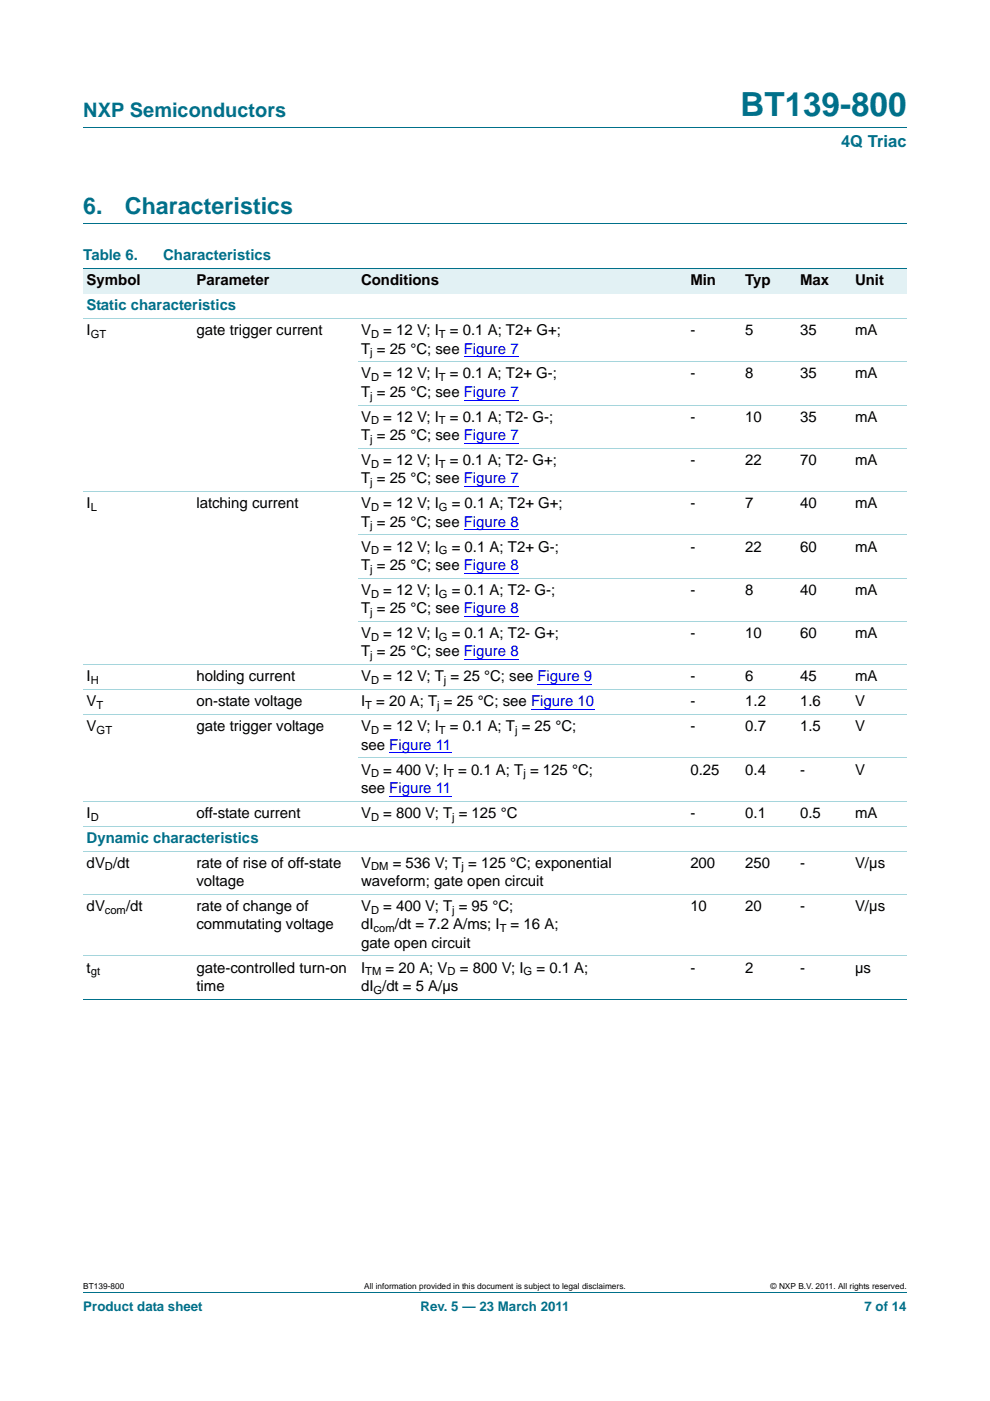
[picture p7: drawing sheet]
<svg xmlns="http://www.w3.org/2000/svg" width="210mm" height="297mm" viewBox="0 0 210 297" stroke-linecap="round" stroke-linejoin="round" font-family="sans-serif">
<defs><g id="words">
<text font-size="7" fill="#00708a" x="157" y="24.6">BT139-800</text>
<g font-size="4.9" fill="#00708a">
<text x="17.7" y="45.4">6.</text>
<text x="26.5" y="45.4">Characteristics</text>
</g>
<text font-size="4.2" fill="#00708a" x="17.7" y="24.9">NXP Semiconductors</text>
<text font-size="3.5" fill="#00708a" x="178.4" y="31.1">4Q Triac</text>
<g font-size="3.2" fill="#00708a">
<text x="17.7" y="55.2">Table 6.</text>
<text x="34.6" y="55.2">Characteristics</text>
<text x="18.4" y="65.8">Static characteristics</text>
<text x="18.4" y="178.7">Dynamic characteristics</text>
</g>
<g font-size="3.2">
<text x="18.4" y="60.5">Symbol</text>
<text x="41.7" y="60.5">Parameter</text>
<text x="76.6" y="60.5">Conditions</text>
<text x="146.4" y="60.5">Min</text>
<text x="158.1" y="60.5">Typ</text>
<text x="169.7" y="60.5">Max</text>
<text x="181.4" y="60.5">Unit</text>
<text x="18.4" y="71.1">I</text>
<text x="41.7" y="71.1">gate trigger current</text>
<text x="76.6" y="71.1">V</text>
<text x="81.3" y="71.1">= 12 V; I</text>
<text x="95.4" y="71.1">= 0.1 A; T2+ G+;</text>
<text x="146.4" y="71.1">-</text>
<text x="158.1" y="71.1">5</text>
<text x="169.7" y="71.1">35</text>
<text x="181.4" y="71.1">mA</text>
<text x="76.6" y="75">T = 25 °C; see Figure 7</text>
<text x="76.6" y="80.2">V</text>
<text x="81.3" y="80.2">= 12 V; I</text>
<text x="95.4" y="80.2">= 0.1 A; T2+ G-;</text>
<text x="146.4" y="80.2">-</text>
<text x="158.1" y="80.2">8</text>
<text x="169.7" y="80.2">35</text>
<text x="181.4" y="80.2">mA</text>
<text x="76.6" y="89.4">V</text>
<text x="76.6" y="84.1">T = 25 °C; see Figure 7</text>
<text x="81.3" y="89.4">= 12 V; I</text>
<text x="95.4" y="89.4">= 0.1 A; T2- G-;</text>
<text x="146.4" y="89.4">-</text>
<text x="158.1" y="89.4">10</text>
<text x="169.7" y="89.4">35</text>
<text x="181.4" y="89.4">mA</text>
<text x="76.6" y="93.3">T = 25 °C; see Figure 7</text>
<text x="76.6" y="98.6">V</text>
<text x="81.3" y="98.6">= 12 V; I</text>
<text x="95.4" y="98.6">= 0.1 A; T2- G+;</text>
<text x="146.4" y="98.6">-</text>
<text x="158.1" y="98.6">22</text>
<text x="169.7" y="98.6">70</text>
<text x="181.4" y="98.6">mA</text>
<text x="18.4" y="107.8">I</text>
<text x="41.7" y="107.8">latching current</text>
<text x="76.6" y="107.8">V</text>
<text x="76.6" y="102.5">T = 25 °C; see Figure 7</text>
<text x="81.3" y="107.8">= 12 V; I</text>
<text x="95.8" y="107.8">= 0.1 A; T2+ G+;</text>
<text x="146.4" y="107.8">-</text>
<text x="158.1" y="107.8">7</text>
<text x="169.7" y="107.8">40</text>
<text x="181.4" y="107.8">mA</text>
<text x="76.6" y="111.7">T = 25 °C; see Figure 8</text>
<text x="76.6" y="116.9">V</text>
<text x="81.3" y="116.9">= 12 V; I</text>
<text x="95.8" y="116.9">= 0.1 A; T2+ G-;</text>
<text x="146.4" y="116.9">-</text>
<text x="158.1" y="116.9">22</text>
<text x="169.7" y="116.9">60</text>
<text x="181.4" y="116.9">mA</text>
<text x="76.6" y="120.8">T = 25 °C; see Figure 8</text>
<text x="76.6" y="126.1">V</text>
<text x="76.6" y="130">T = 25 °C; see Figure 8</text>
<text x="81.3" y="126.1">= 12 V; I</text>
<text x="95.8" y="126.1">= 0.1 A; T2- G-;</text>
<text x="146.4" y="126.1">-</text>
<text x="158.1" y="126.1">8</text>
<text x="169.7" y="126.1">40</text>
<text x="181.4" y="126.1">mA</text>
<text x="76.6" y="135.3">V</text>
<text x="81.3" y="135.3">= 12 V; I</text>
<text x="95.8" y="135.3">= 0.1 A; T2- G+;</text>
<text x="146.4" y="135.3">-</text>
<text x="158.1" y="135.3">10</text>
<text x="169.7" y="135.3">60</text>
<text x="181.4" y="135.3">mA</text>
<text x="76.6" y="139.2">T = 25 °C; see Figure 8</text>
<text x="18.4" y="144.5">I</text>
<text x="18.4" y="149.8">V</text>
<text x="41.7" y="144.5">holding current</text>
<text x="41.7" y="149.8">on-state voltage</text>
<text x="76.6" y="144.5">V</text>
<text x="76.6" y="149.8">I</text>
<text x="79.8" y="149.8">= 20 A; T = 25 °C; see Figure 10</text>
<text x="81.3" y="144.5">= 12 V; T = 25 °C; see Figure 9</text>
<text x="146.4" y="144.5">-</text>
<text x="146.4" y="149.8">-</text>
<text x="158.1" y="144.5">6</text>
<text x="158.1" y="149.8">1.2</text>
<text x="169.7" y="144.5">45</text>
<text x="169.7" y="149.8">1.6</text>
<text x="181.4" y="144.5">mA</text>
<text x="181.4" y="149.8">V</text>
<text x="18.4" y="155">V</text>
<text x="41.7" y="155">gate trigger voltage</text>
<text x="76.6" y="155">V</text>
<text x="81.3" y="155">= 12 V; I</text>
<text x="95.4" y="155">= 0.1 A; T = 25 °C;</text>
<text x="146.4" y="155">-</text>
<text x="158.1" y="155">0.7</text>
<text x="169.7" y="155">1.5</text>
<text x="181.4" y="155">V</text>
<text x="76.6" y="158.9">see Figure 11</text>
<text x="76.6" y="164.2">V</text>
<text x="81.3" y="164.2">= 400 V; I</text>
<text x="97.2" y="164.2">= 0.1 A; T = 125 °C;</text>
<text x="146.4" y="164.2">0.25</text>
<text x="158.1" y="164.2">0.4</text>
<text x="169.7" y="164.2">-</text>
<text x="181.4" y="164.2">V</text>
<text x="18.4" y="173.4">I</text>
<text x="41.7" y="173.4">off-state current</text>
<text x="76.6" y="173.4">V</text>
<text x="76.6" y="168.1">see Figure 11</text>
<text x="81.3" y="173.4">= 800 V; T = 125 °C</text>
<text x="146.4" y="173.4">-</text>
<text x="158.1" y="173.4">0.1</text>
<text x="169.7" y="173.4">0.5</text>
<text x="181.4" y="173.4">mA</text>
<text x="18.4" y="184">dV /dt</text>
<text x="41.7" y="184">rate of rise of off-state</text>
<text x="76.6" y="184">V</text>
<text x="83.3" y="184">= 536 V; T = 125 °C; exponential</text>
<text x="146.4" y="184">200</text>
<text x="158.1" y="184">250</text>
<text x="169.7" y="184">-</text>
<text x="181.3" y="184">V/µs</text>
<text x="41.7" y="187.9">voltage</text>
<text x="76.6" y="187.9">waveform; gate open circuit</text>
<text x="18.4" y="193.1">dV</text>
<text x="26.8" y="193.1">/dt</text>
<text x="41.6" y="193.1">rate of change of</text>
<text x="41.7" y="197">commutating voltage</text>
<text x="76.6" y="193.1">V</text>
<text x="76.6" y="197">dI</text>
<text x="81.3" y="193.1">= 400 V; T = 95 °C;</text>
<text x="83.7" y="197">/dt = 7.2 A/ms; I</text>
<text x="108.3" y="197">= 16 A;</text>
<text x="146.4" y="193.1">10</text>
<text x="158.1" y="193.1">20</text>
<text x="169.7" y="193.1">-</text>
<text x="181.4" y="193.1">V/µs</text>
<text x="76.6" y="200.9">gate open circuit</text>
<text x="18.4" y="206.2">t</text>
<text x="41.7" y="206.2">gate-controlled turn-on</text>
<text x="76.6" y="206.2">I</text>
<text x="81.8" y="206.2">= 20 A; V</text>
<text x="97.5" y="206.2">= 800 V; I</text>
<text x="113.8" y="206.2">= 0.1 A;</text>
<text x="146.4" y="206.2">-</text>
<text x="158.1" y="206.2">2</text>
<text x="169.7" y="206.2">-</text>
<text x="181.4" y="206.2">µs</text>
<text x="41.7" y="210.1">time</text>
<text x="76.6" y="210.1">dI /dt = 5 A/µs</text>
</g>
<g font-size="2.8" fill="#00708a">
<text x="17.7" y="277.9">Product data sheet</text>
<text x="89.2" y="277.9">Rev. 5 — 23 March 2011</text>
<text x="183.4" y="277.9">7 of 14</text>
</g>
<g font-size="2.4">
<text x="19.3" y="71.6">GT</text>
<text x="78.7" y="71.6">D</text>
<text x="93.1" y="71.6">T</text>
<text x="78.5" y="75.5">j</text>
<text x="78.7" y="80.8">D</text>
<text x="93.1" y="80.8">T</text>
<text x="78.5" y="84.7">j</text>
<text x="78.5" y="93.9">j</text>
<text x="78.7" y="90">D</text>
<text x="93.1" y="90">T</text>
<text x="78.7" y="99.2">D</text>
<text x="93.1" y="99.2">T</text>
<text x="78.5" y="103">j</text>
<text x="19.3" y="108.3">L</text>
<text x="78.5" y="112.2">j</text>
<text x="78.7" y="108.3">D</text>
<text x="93.1" y="108.3">G</text>
<text x="78.7" y="117.5">D</text>
<text x="93.1" y="117.5">G</text>
<text x="78.5" y="121.4">j</text>
<text x="78.5" y="130.6">j</text>
<text x="78.7" y="126.7">D</text>
<text x="93.1" y="126.7">G</text>
<text x="78.7" y="135.8">D</text>
<text x="93.1" y="135.8">G</text>
<text x="78.5" y="139.7">j</text>
<text x="19.3" y="145">H</text>
<text x="78.7" y="145">D</text>
<text x="94.1" y="145">j</text>
<text x="20.5" y="150.3">T</text>
<text x="20.5" y="155.6">GT</text>
<text x="77.5" y="150.3">T</text>
<text x="78.7" y="155.6">D</text>
<text x="92.8" y="150.3">j</text>
<text x="93.1" y="155.6">T</text>
<text x="109.3" y="155.6">j</text>
<text x="78.7" y="164.8">D</text>
<text x="94.8" y="164.8">T</text>
<text x="111" y="164.8">j</text>
<text x="19.3" y="174">D</text>
<text x="78.7" y="174">D</text>
<text x="95.9" y="174">j</text>
<text x="22.2" y="184.6">D</text>
<text x="78.7" y="184.6">DM</text>
<text x="97.9" y="184.6">j</text>
<text x="22.2" y="193.7">com</text>
<text x="78.7" y="193.7">D</text>
<text x="79.2" y="197.6">com</text>
<text x="95.9" y="193.7">j</text>
<text x="106" y="197.6">T</text>
<text x="19.3" y="206.8">gt</text>
<text x="77.5" y="206.8">TM</text>
<text x="94.9" y="206.8">D</text>
<text x="111.1" y="206.8">G</text>
<text x="79.2" y="210.7">G</text>
</g>
<g font-size="1.8">
<text x="17.7" y="273.3">BT139-800</text>
<text x="77.3" y="273.3">All information provided in this document is subject to legal disclaimers.</text>
<text x="163.5" y="273.3">© NXP B.V. 2011. All rights reserved.</text>
</g>
</g></defs>
<path d="M17.7 27h174.6M17.7 47.4h174.6M17.7 273.9h174.6" fill="none" stroke="#00708a" stroke-width=".21"/>
<g fill="#e2f1f4">
<path d="M17.7 57h23.3v5.3h-23.3z"/>
<path d="M41 57h34.9v5.3h-34.9z"/>
<path d="M75.9 57h58.2v5.3h-58.2z"/>
<path d="M134.1 57h23.3v5.3h-23.3z"/>
<path d="M157.4 57h11.6v5.3h-11.6z"/>
<path d="M169 57h11.7v5.3h-11.7z"/>
<path d="M180.7 57h11.6v5.3h-11.6z"/>
</g>
<path d="M98.4 75.7h11.6M98.4 84.8h11.6M98.4 94h11.6M98.4 103.2h11.6M98.4 112.4h11.6M98.4 121.5h11.6M98.4 130.7h11.6M98.4 139.9h11.6M82.6 159.6h13.1M112.6 150.5h13.4M114 145.2h11.6M82.6 168.8h13.1" fill="none" stroke="#00f" stroke-width=".21"/>
<path d="M17.7 57h174.6M17.7 211.8h174.6" fill="none" stroke="#00708a" stroke-width=".21"/>
<g fill="none" stroke="#a5d5dc" stroke-width=".21">
<path d="M17.7 67.5h174.6M75.9 76.7h116.4M75.9 85.9h116.4M75.9 95.1h116.4M17.7 104.2h174.6M75.9 113.4h116.4M75.9 122.6h116.4M75.9 131.8h116.4M17.7 140.9h174.6M17.7 146.2h174.6M17.7 151.5h174.6M17.7 169.9h174.6"/>
<path d="M17.7 175.2h174.6M75.9 160.7h116.4M17.7 180.4h174.6M17.7 189.6h174.6M17.7 202.7h174.6"/>
</g>
<use href="#words"/>
</svg>
